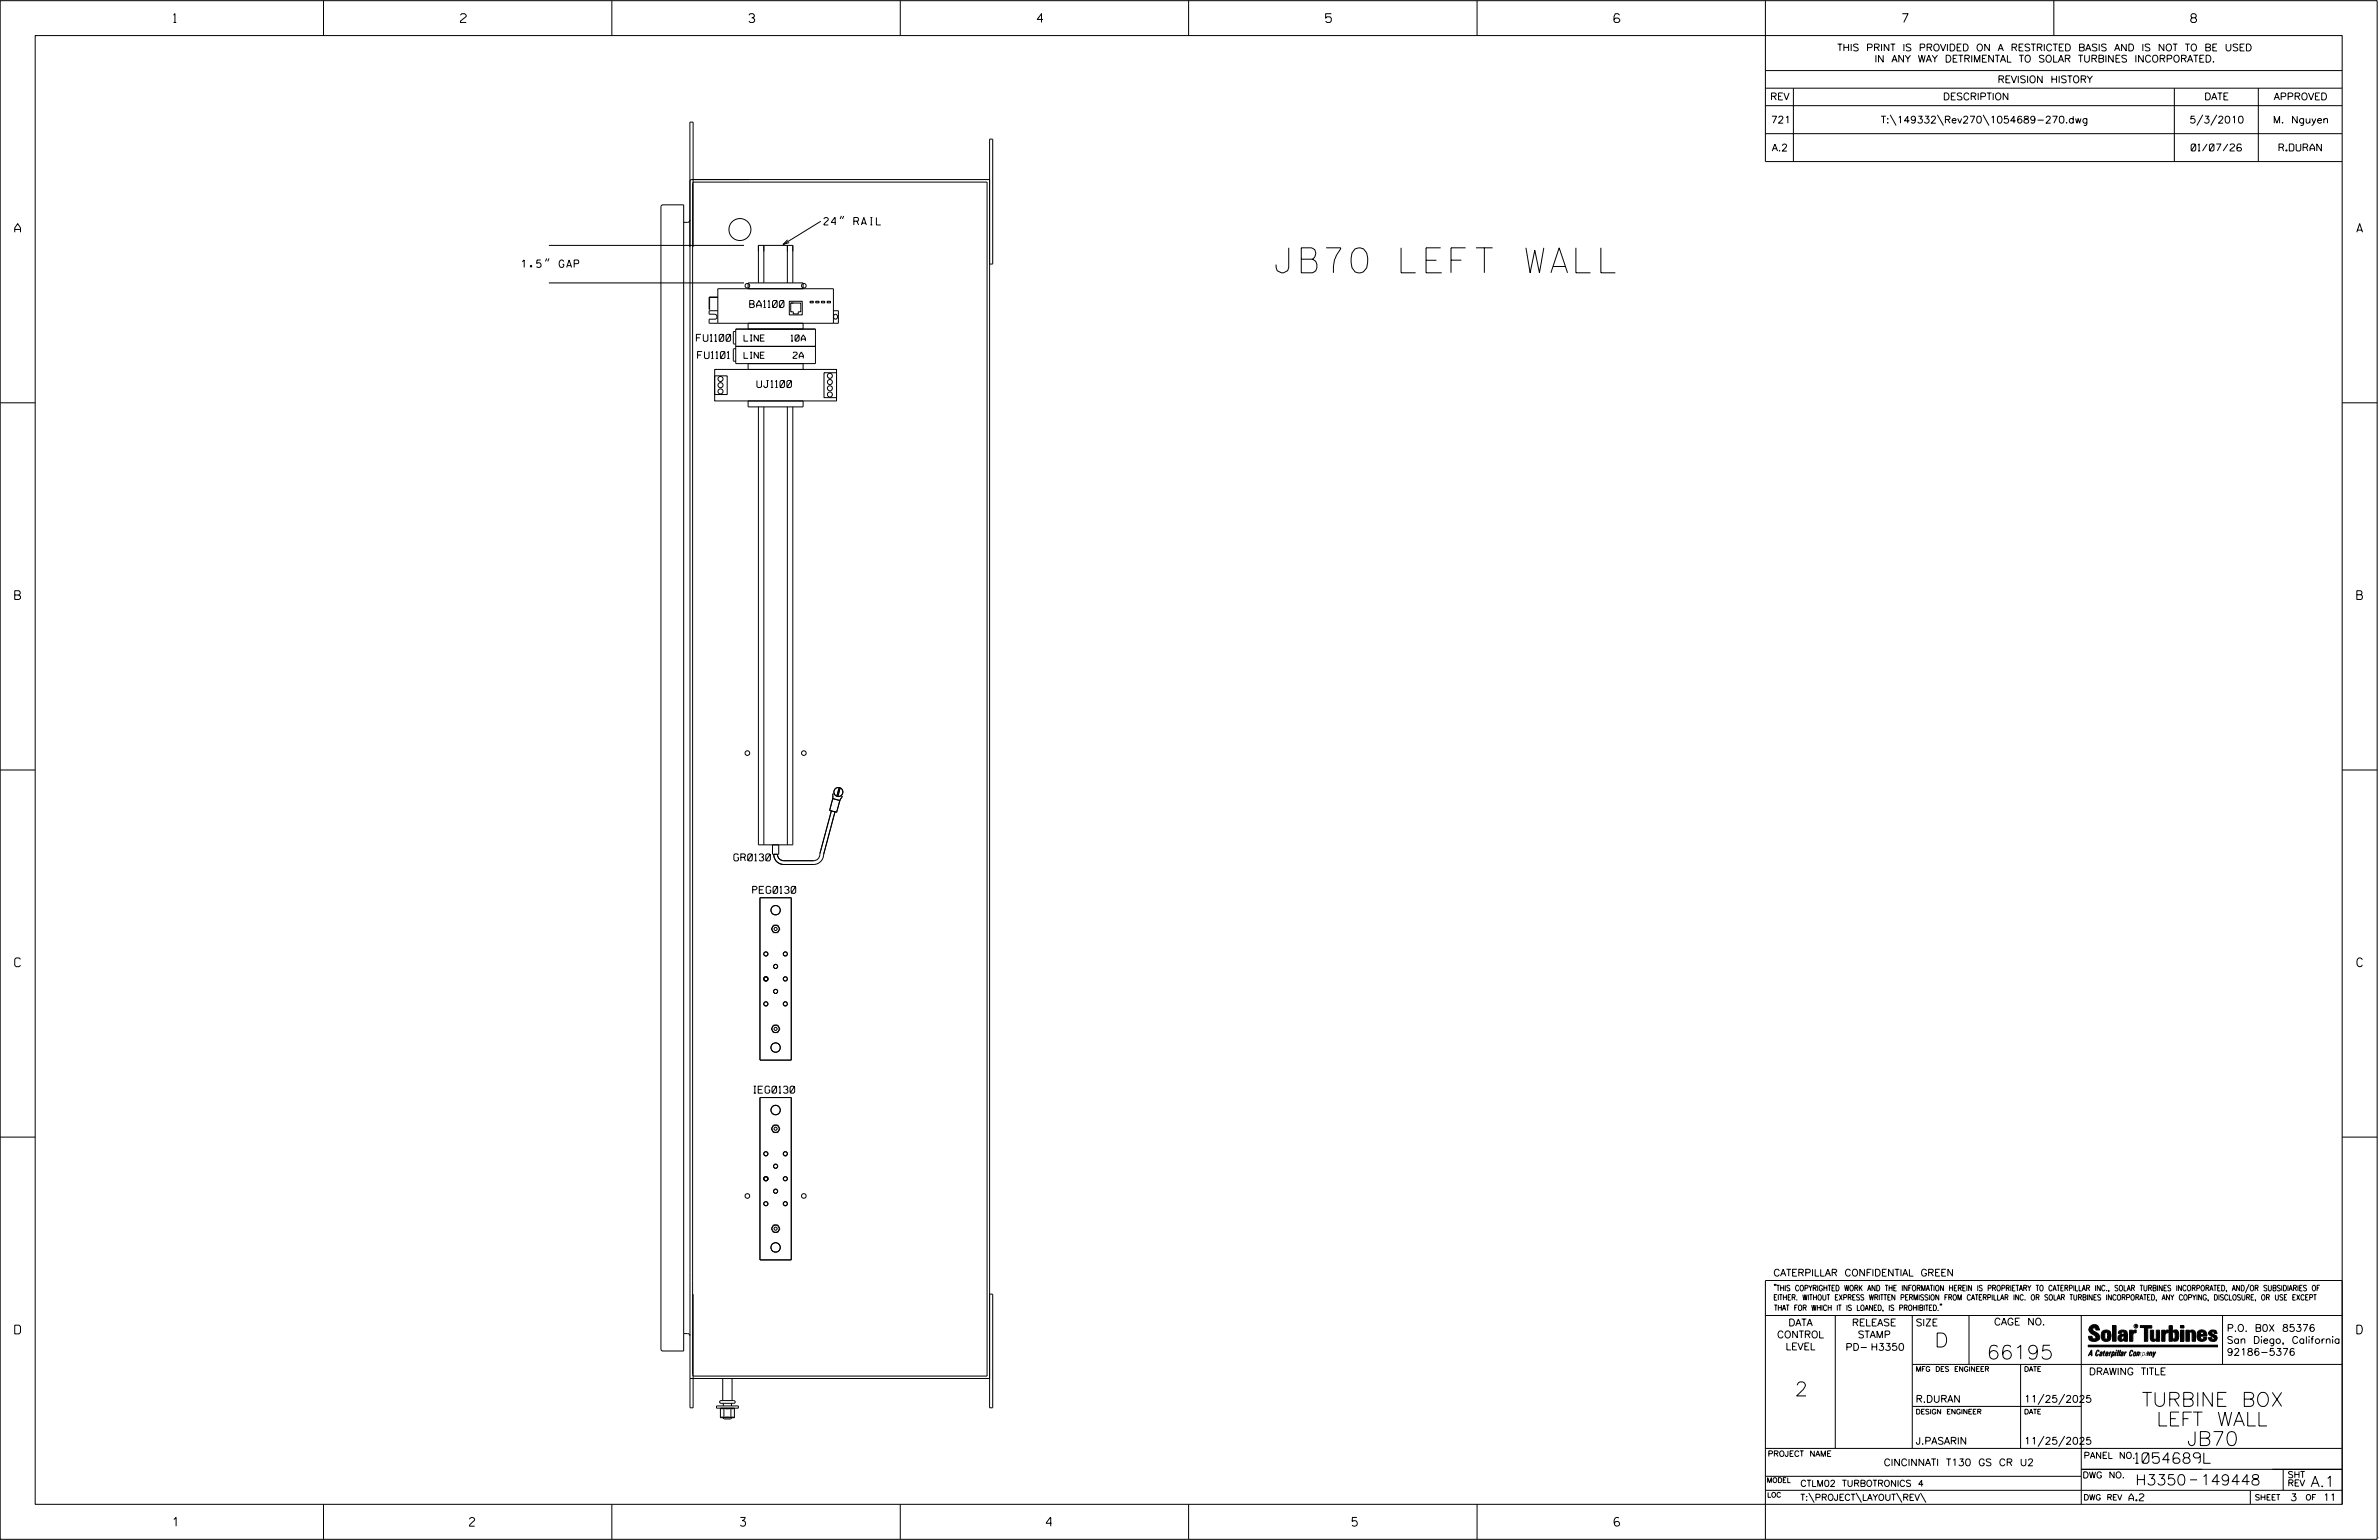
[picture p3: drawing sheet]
<svg xmlns="http://www.w3.org/2000/svg" width="864mm" height="559mm" viewBox="0 0 864 559" stroke-linecap="round" stroke-linejoin="round" font-family="sans-serif">
<defs><g id="words">
<text font-size="9.1" x="463.3" y="99">JB70 LEFT WALL</text>
<g font-size="5.1">
<text x="702.3" y="488.8">D</text>
<text x="721.2" y="493.2">66195</text>
<text x="651.5" y="506.5">2</text>
<text x="777.5" y="510.3">TURBINE BOX</text>
<text x="782.8" y="517.4">LEFT WALL</text>
<text x="793.9" y="524.5">JB70</text>
</g>
<g font-size="3.8">
<text x="775.1" y="531">1054689L</text>
<text x="775.2" y="538.9">H3350</text>
<text x="798.8" y="538.9">149448</text>
<text x="838.8" y="539.5">A.1</text>
</g>
<g font-size="3.2">
<text x="63" y="8.2">1</text>
<text x="167.2" y="8.2">2</text>
<text x="271.8" y="8.2">3</text>
<text x="376.5" y="8.2">4</text>
<text x="481.2" y="8.2">5</text>
<text x="690.6" y="8.2">7</text>
<text x="795.3" y="8.2">8</text>
<text x="5.4" y="84.3">A</text>
<text x="855.5" y="84.3">A</text>
<text x="5.4" y="217.5">B</text>
<text x="855.6" y="217.5">B</text>
<text x="5.4" y="350.8">C</text>
<text x="855.6" y="350.8">C</text>
<text x="5.4" y="484">D</text>
<text x="855.6" y="484">D</text>
<text x="62.8" y="553.8">1</text>
<text x="170.4" y="553.8">2</text>
<text x="268.8" y="553.8">3</text>
<text x="379.8" y="553.8">4</text>
<text x="490.8" y="553.8">5</text>
<text x="585.9" y="553.8">6</text>
</g>
<g font-size="2.7">
<text x="299.1" y="81.6">24&quot; RAIL</text>
<text x="189.4" y="97.1">1.5&quot; GAP</text>
</g>
<g font-size="2.5">
<text x="666.9" y="18.5">THIS PRINT IS PROVIDED ON A RESTRICTED BASIS AND IS NOT TO BE USED</text>
<text x="680.5" y="22.6">IN ANY WAY DETRIMENTAL TO SOLAR TURBINES INCORPORATED.</text>
<text x="725.1" y="30">REVISION HISTORY</text>
<text x="642.6" y="36.3">REV</text>
<text x="705.3" y="36.3">DESCRIPTION</text>
<text x="800.2" y="36.3">DATE</text>
<text x="825.4" y="36.3">APPROVED</text>
<text x="642.9" y="44.7">721</text>
<text x="682.8" y="44.7">T:\149332\Rev270\1054689-270.dwg</text>
<text x="794.8" y="44.7">5/3/2010</text>
<text x="825.1" y="44.7">M. Nguyen</text>
<text x="643.2" y="54.8">A.2</text>
<text x="795.4" y="54.8">01/07/26</text>
<text x="827.3" y="54.8">R.DURAN</text>
<text x="272.2" y="111.6">BA1100</text>
<text x="252.8" y="123.9">FU1100</text>
<text x="253.2" y="130.1">FU1101</text>
<text x="274.8" y="140.6">UJ1100</text>
<text x="266.4" y="312.4">GR0130</text>
<text x="273.2" y="324.2">PEG0130</text>
<text x="273.6" y="396.7">IEG0130</text>
<text x="643.8" y="463">CATERPILLAR CONFIDENTIAL GREEN</text>
<text x="645.1" y="485.5">CONTROL</text>
<text x="649.2" y="481.1">DATA</text>
<text x="672.3" y="481.1">RELEASE</text>
<text x="674.4" y="485.5">STAMP</text>
<text x="695.4" y="481.1">SIZE</text>
<text x="723.8" y="480.8">CAGE NO.</text>
<text x="808.4" y="483.1">P.O. B0X 85376</text>
<text x="648.2" y="489.8">LEVEL</text>
<text x="669.9" y="490">PD- H3350</text>
<text x="808.4" y="487.5">San Diego, California</text>
<text x="808.4" y="491.8">92186-5376</text>
<text x="758.3" y="498.9">DRAWING TITLE</text>
<text x="695.4" y="508.9">R.DURAN</text>
<text x="734.8" y="508.9">11/25/2025</text>
<text x="695.4" y="524.1">J.PASARIN</text>
<text x="734.8" y="524.1">11/25/2025</text>
<text x="683.8" y="531.9">CINCINNATI T130 GS CR U2</text>
<text x="772.8" y="544.6">A.2</text>
<text x="831.4" y="544.6">3</text>
<text x="843.3" y="544.6">11</text>
</g>
<g font-size="2.3">
<text x="270.1" y="123.8">LINE</text>
<text x="287.2" y="123.8">10A</text>
<text x="270.1" y="130">LINE</text>
<text x="287.9" y="130">2A</text>
<text x="756.4" y="529.2">PANEL NO.</text>
<text x="653.5" y="539.4">CTLM02 TURBOTRONICS 4</text>
<text x="756" y="536.3">DWG NO.</text>
<text x="830.4" y="539.3">REV</text>
<text x="830.4" y="536.2">SHT</text>
<text x="653.5" y="544.5">T:\PROJECT\LAYOUT\REV\</text>
</g>
<g font-size="2">
<text x="643.8" y="468.4">&quot;THIS COPYRIGHTED WORK AND THE INFORMATION HEREIN IS PROPRIETARY TO CATERPILLAR INC., SOLAR TURBINES INCORPORATED, AND/OR SUBSIDIARIES OF</text>
<text x="643.8" y="471.8">EITHER. WITHOUT EXPRESS WRITTEN PERMISSION FROM CATERPILLAR INC. OR SOLAR TURBINES INCORPORATED, ANY COPYING, DISCLOSURE, OR USE EXCEPT</text>
<text x="644" y="475.6">THAT FOR WHICH IT IS LOANED, IS PROHIBITED.&quot;</text>
<text x="641.7" y="528.5">PROJECT NAME</text>
<text x="756.3" y="544.3">DWG REV</text>
<text x="818.5" y="544.3">SHEET</text>
<text x="836.9" y="544.3">OF</text>
</g>
<g font-size="1.8">
<text x="695.4" y="497.6">MFG DES ENGINEER</text>
<text x="734.8" y="497.6">DATE</text>
<text x="695.4" y="513.1">DESIGN ENGINEER</text>
<text x="734.8" y="513.1">DATE</text>
<text x="641.3" y="538">MODEL</text>
<text x="641.5" y="543.3">LOC</text>
</g>
<text font-size=".9" x="775.1" y="481.7">R</text>
</g></defs>
<g fill="none" stroke="#000" stroke-width=".36">
<path d="M.1 .2h862.8v558.4h-862.8zM12.8 12.9h837.4v533h-837.4zM117.4 .2v12.7M222.1 .2v12.7M326.8 .2v12.7M431.5 .2v12.7M536.2 .2v12.7M587.9 5.5l-.5-.5h-1l-.5 1v1.7l.5 .4h1l.6-.4v-.6l-.6-.5h-1l-.5 .5M640.9 .2v58.4h209.3M745.6 .2v12.7M640.9 25.6h209.3M640.9 32h209.3"/>
<path d="M640.9 38.3h209.3M651 32v26.6M789.3 32v26.6M819.8 32v26.6M640.9 48.5h209.3M686.2 41.7l2.1 3.8M703.3 41.7l2.2 3.8M719.9 41.7l2.1 3.8M799.6 41.7l-2.1 3.8M804.7 41.7l-2.2 3.8M240.1 74.5l.5-.2h7.6v415.9h-7.6l-.5-.2-.2-.5v-414.5zM250.5 79.8l-.5 .8-1.8 .1"/>
<path d="M251.7 66.1h106.6v433.2h-106.3l-.5-.3-.1-432.4zM305.4 78.4l-.4 1M306.3 78.4l-.5 1M359.2 65.2h-108.2l-.5 .5M198.4 93.8l-.4 1.1M199.2 89h70.9M199.3 93.8l-.4 1.1M251.6 89.6v-45.3h-1.2l.1 466.5h1.1v-41.2M277.3 89v13.7M285.8 89v13.7M285.9 87l-1.6 1.7 2.2-.7M298 80.3l-13.7 8.4"/>
<path d="M359.2 95.8h1.2v-45.3h-1.2v460.3h1.2v-41.2h-1.2M199.2 102.7h70.9M260.6 117.3v-12.5h41.9v12.5M260.6 112.7h-3.2v1.3h2.1a.92 .92 0 0 1 .8 .9 .92 .92 0 0 1-.8 .9h-2.1v1.5h46.9v-4.6h-1.8M260.6 107.8h-3.2l.2 4.5M260.6 107.9h-3v4.4M267.1 119.4h28.9v12.5h-28.9zM271.6 117.3v2.1M275.3 102.7v-13.7h12.5v13.7M286.5 109.3h4.7v5h-4.7zM288 110h-.9v3.1h.9v.8h1.8v-.8h.9v-3.1h-3.6M291.5 104.8v-2.1h-19.9v2.1"/>
<path d="M291.5 117.3v2.1M294.1 109.3h1.1v.6h-1.1zM296.1 109.3h1.2v.6h-1.2zM298.2 109.3h1.2v.6h-1.2zM300.3 109.3h1.1v.6h-1.1zM259.4 134.1h44.3v11.4h-44.3zM259.4 136.4h4.6v6.8h-4.6zM267.1 120.3l-.9 .2v4.1l.9 .2M267.1 126.5l-.9 .2v4.2l.9 .2M267.1 125.7h28.9M271.6 131.9v2.2h19.9v-2.2M299.1 135.3h4.6v9h-4.6z"/>
<path d="M.1 146.2h12.7M271.6 145.5h19.9v2.1h-19.9zM275.3 147.6v159h12.5v-159M277.3 147.6v159M285.8 147.6v159M850.2 146.2h12.7M.1 279.4h12.7M850.2 279.4h12.7M301.8 294.2l-4.2 15.5a2.38 2.38 0 0 1-2.3 2.6h-10.8a2.29 2.29 0 0 1-2.3-2.3M302.3 289.8l2.6 .7-1.2 4.2-2.5-.6zM302.4 287.9l-.1 2M303.1 294.6l-4.1 15.5a3.7 3.7 0 0 1-3.7 3.6h-10.8a3.6 3.6 0 0 1-3.6-3.7"/>
<path d="M304.6 285.8l-.8 3.1M305 285.9l-.8 3.1M305.7 288.8l-.9 1.9M280.4 306.6v3.4h2.3v-3.4M275.9 325.8h11.3v58.9h-11.3zM280.8 335.7h1.5l.8 1.4-.8 1.3h-1.5l-.8-1.3zM280.8 372h1.5l.8 1.3-.8 1.4h-1.5l-.8-1.4zM275.9 398.3h11.3v58.9h-11.3zM.1 412.6h12.7M280.8 408.2h1.5l.8 1.4-.8 1.4h-1.5l-.8-1.4zM850.2 412.6h12.7M280.8 444.5h1.5l.8 1.3-.8 1.4h-1.5l-.8-1.4z"/>
<path d="M640.9 477.3h209.3M644.2 466.1l-.1 .4M644.7 466.1l-.2 .4M666.2 477.3v48.3M694.2 477.3v48.3M704.4 473.3l-.1 .4M704.8 473.3l-.1 .4M714.8 477.3v17.8M755.5 477.3v68.6M806.8 477.3v17.8M816.5 466l-1.4 3.1M850.2 464.6h-209.3v94"/>
<path d="M850.2 464.8v81.1M248.2 483.9l1.8 .1 .5 .7M694.2 495.1h156M733.5 495.1v30.5M758.6 481.4a2.02 2.02 0 0 1 3.1-.1l.5 1.3h-1.3l-.2-.6-.4-.2-.6 .1-.1 .4 .4 .7a2.46 2.46 0 0 1 2.2 2.9 2.83 2.83 0 0 1-3.8 .3l-.3-1.3h1.3l.2 .7 .6 .3 .5-.2 .2-.5-.4-.6-1.9-1.2-.4-.9zM759.2 491.3h-.7l.7-1.2v1.9h.2l-.1-2.1-1.3 2.1 .5-.5h.7M761.3 490l.3-.2 .4 .3-.1 .3-.3-.4-.4 .3-.3 1.6h.4l.4-.5-.3 .6-.4 .1-.3-.4zM762.6 490.6l.5-.1-.1 1.4h-.9a.74 .74 0 0 1 .9-.8l-.3 .7-.5 .1 .2-.5 .6-.2v-.5l-.7 .2zM763 483.2a2.17 2.17 0 0 1 3.1 0l.3 1.4-.3 1.5a2.17 2.17 0 0 1-3.1 0l-.3-1.5zM763.6 490.5l.4-.4 .2 .6h-.3l-.3 .9 .2 .4-.3-.1zM764.1 483.7l.5-.4 .4 .3v2.2l-.4 .2-.5-.2zM764.6 491.1l.6 .2v-.7l-.4-.1-.4 .6-.1 .8h.6"/>
<path d="M764.6 491.1l-.1 .8h.4M764.6 482.6v.8M764.8 490.7l.4 .1v.3h-.6zM765 491.5l-.1 .4zM766 490.5l-.5 1.5zM766 490.8l.4-.3-.4 .4M766.9 481h1.3v5.7h-1.3zM767 490.8l.5 .1-.3 .8-.4 .2zM767.3 490.5h-.5l-.5 2M767.3 490.5a.8 .8 0 0 1 .2 1 .8 .8 0 0 1-.9 .4l-.1 .6M767.3 490.5l-.1 .2M768.1 490.5l-.4 1.5z"/>
<path d="M768.2 489.9h.3l-.1 .2h-.2zM769 489.9l-.5 2.1zM769.7 489.9l-.6 2.1zM770.1 491.4l.5-.3-.5 .8zM770.4 491.9h.1M770.6 491.1l.1-.4-.7 .2 .1-.3 .6-.1 .2 .3-.5 1.1M770.6 491.1a.74 .74 0 0 0-.8 .8h.6M771 484.8h-.7l-.3 .6 .4 .7 .5-.3 .1-2.4h-.8l-.1 .4h-1.2a1.71 1.71 0 0 1 1.8-1.3 1.71 1.71 0 0 1 1.6 1.4v2.8h-1.1l-.1-.6M771 484.2l-1.5 .1a1.41 1.41 0 0 0 0 2.4l.5 .1 1.1-.7M771.2 486.1h-.1M771.4 490.5l.1 .3 .4-.3-.9 1.5zM771.5 490.8h.1"/>
<path d="M773 482.7h1.2v.5l.5-.5 .7-.1v1h-.6l-.5 .4-.1 2.7h-1.2zM773.3 490.3l.6-.4 .4 .2-.1 .4-.3-.4a1.28 1.28 0 0 0-.5 1.8l.6-.4-.1 .4-.8 .1zM774.7 490.8l.5-.3a.88 .88 0 0 1 .2 .9 .88 .88 0 0 1-.7 .7l-.2-.2zM774.8 490.9h.5l-.3 1h-.3l-.2-.2zM775.2 490.5l-.1 .2M776.8 481h4.3v.9h-1.5v4.8h-1.3M776.8 490.6l-.8 .2v-.3l-.4 1.5 .8-1.3v1.3l.3-1.2M779.3 491.1h.4M779.6 490.5h.3l-.3 1.4M779.6 490.7h.2l-.1 .4M779.7 491.1l-.1 .4M779.7 491.1l-.4 .2"/>
<path d="M780.1 492l.4-1.5 .1 .3 .3-.3 .3 .2-.3 1.3v-1.3l-.7 1.3M780.6 482.7h1.2v2.7l.1 .4 .4 .3 .4-.7v-2.7h1.2l.1 4h-1.3v-.5l-1.1 .6-.7-.3-.3-.7zM781.6 492.5l1-2-.8 1.3-.2-1.3-.2 2M784.7 482.7h1.2v.5l.5-.5 .7-.1v1h-.5l-.6 .4-.1 2.7h-1.2zM787.4 481h1.2v2a1.4 1.4 0 0 1 2.2 .2l.1 1.4-.4 1.9-1.5 .1-.4-.5v-1l.5 .9 .5-.3v-2.1l-.5-.4-.5 .7v2.8h-1.2zM791.5 482.7h1.3v4h-1.3zM791.5 481h1.3v.9h-1.3zM793.5 482.7h1.3v.4l.7-.5 1.1 .2 .4 .6v3.3h-1.2l-.3-3.4-.7 .2v3.2h-1.3zM794.8 483.1h.1M797.7 483.2a1.92 1.92 0 0 1 2.4-.5 1.92 1.92 0 0 1 1 2.1h-2.3v.8l.6 .5 .5-.3v-.5h1.2a1.83 1.83 0 0 1-2.1 1.4 1.83 1.83 0 0 1-1.5-2.1zM798.8 484.2v.6M799.1 483.4h.6l.2 .8h-1.1z"/>
<path d="M804.6 482.9a1.84 1.84 0 0 0-2.9 .8 3.3 3.3 0 0 0 2.2 1.9l-.5 .5-.4-.3-.1-.4h-1.2l.1 .6a1.92 1.92 0 0 0 2.9 .4M804.9 483.8h-1.2l-.2-.6-.5 .1-.1 .3 .1 .3 1.8 .9M805.1 488.1h-47.1v.6h47.1M250.5 500.2h108.7M260.1 510.2h7.9v.8h-7.9zM261.5 508.3l4.9-.1a.49 .49 0 0 1 .5 .5 .49 .49 0 0 1-.5 .5h-4.7l-.4-.2zM261.5 514.4h5.1M261.5 514.4l.6-.2 .7 .2M262.4 500.2v8M262.4 514.4l.5 .5h2.3l.5-.5M262.6 509.2v1M262.8 511l1.3 .2 1.2-.2"/>
<path d="M262.8 514.4l1.3-.2 1.2 .2M262.8 511l-.7 .2-.6-.2v3.4M262.8 511v3.4M265.3 511v3.4M265.3 511l.7 .2 .6-.2v3.4M265.3 514.4l.7-.2 .6 .2M265.5 509.2v1M265.7 500.2v8M265.8 514.3h.1M694.2 510.3h61.3M742 505.8l-2.2 3.9M749.5 505.8l-2.2 3.9"/>
<path d="M640.9 525.6h209.2M640.9 535.7h114.6M742 521.1l-2.2 3.8M749.5 521.1l-2.2 3.8M755.5 533.2h94.7M795 537h2.6M828.8 533.2v7.6M117.4 545.9v12.7M222.1 545.9v12.7M326.8 545.9v12.7M431.5 545.9v12.7M536.2 545.9v12.7"/>
<path d="M640.9 540.8h209.3M656.6 541.7l2 3.5M673.8 541.7l1.9 3.5M688.4 541.7l2 3.5M697.2 541.7l1.9 3.5M816.9 541v4.9M863.5 558h.1"/>
<circle cx="268.6" cy="83.3" r="4"/>
<circle cx="271.3" cy="103.7" r=".83"/>
<circle cx="291.8" cy="103.7" r=".83"/>
<circle cx="303.3" cy="115" r=".84"/>
<circle cx="261.6" cy="139.8" r=".92"/>
<circle cx="261.6" cy="137.5" r=".92"/>
<circle cx="301.3" cy="136.4" r=".91"/>
<circle cx="301.3" cy="138.6" r=".91"/>
<circle cx="261.6" cy="142" r=".92"/>
<circle cx="301.3" cy="140.9" r=".91"/>
<circle cx="301.3" cy="143.2" r=".91"/>
<circle cx="271.3" cy="273.3" r=".83"/>
<circle cx="291.8" cy="273.3" r=".83"/>
<circle cx="304.3" cy="287.4" r="1.63"/>
<circle cx="281.5" cy="330.3" r="1.7"/>
<circle cx="281.6" cy="337.1" r=".57"/>
<circle cx="281.6" cy="337.1" r="1.3"/>
<circle cx="278" cy="355.2" r=".76"/>
<circle cx="278" cy="346.2" r=".75"/>
<circle cx="281.5" cy="359.7" r=".75"/>
<circle cx="281.5" cy="350.7" r=".75"/>
<circle cx="285.1" cy="355.2" r=".75"/>
<circle cx="285.1" cy="346.1" r=".74"/>
<circle cx="278" cy="364.3" r=".75"/>
<circle cx="281.5" cy="373.3" r="1.31"/>
<circle cx="281.6" cy="373.3" r=".56"/>
<circle cx="285.1" cy="364.3" r=".75"/>
<circle cx="281.5" cy="380.1" r="1.7"/>
<circle cx="278" cy="418.7" r=".75"/>
<circle cx="281.5" cy="402.8" r="1.7"/>
<circle cx="281.5" cy="409.6" r="1.31"/>
<circle cx="281.6" cy="409.6" r=".57"/>
<circle cx="285.1" cy="418.6" r=".75"/>
<circle cx="271.3" cy="434" r=".83"/>
<circle cx="278" cy="427.7" r=".75"/>
<circle cx="278" cy="436.8" r=".75"/>
<circle cx="281.5" cy="423.2" r=".75"/>
<circle cx="281.5" cy="432.2" r=".75"/>
<circle cx="285.1" cy="427.7" r=".74"/>
<circle cx="285.1" cy="436.8" r=".74"/>
<circle cx="291.8" cy="434" r=".83"/>
<circle cx="281.5" cy="452.6" r="1.7"/>
<circle cx="281.6" cy="445.8" r=".57"/>
<circle cx="281.6" cy="445.8" r="1.3"/>
<circle cx="775.4" cy="481.2" r=".69"/>
</g>
<g fill="#000">
<path d="M768.1 490.5l-.4 1.5zM768.2 489.9h.3l-.1 .2h-.2zM769 489.9l-.5 2.1zM769.7 489.9l-.6 2.1zM791.5 481h1.3v.9h-1.3zM791.5 482.7h1.3v4h-1.3zM758 488.1h47.1v.6h-47.1z"/>
<path d="M759.2 489.9l-1.2 2.1 .5-.5h.7v.5h.2zM759.2 490.1v1.2h-.7z" fill-rule="evenodd"/>
<path d="M758.6 481.4a2.02 2.02 0 0 1 3.1-.1l.5 1.3h-1.3l-.2-.6-.4-.2-.6 .1-.1 .4 .4 .7a2.46 2.46 0 0 1 2.2 2.9 2.83 2.83 0 0 1-3.8 .3l-.3-1.3h1.3l.2 .7 .6 .3 .5-.2 .2-.5-.4-.6-1.9-1.2-.4-.9z" fill-rule="evenodd"/>
<path d="M761.3 490l.3-.2 .4 .3-.1 .3-.3-.4-.4 .3-.3 1.6h.4l.4-.5-.3 .6-.4 .1-.3-.4z" fill-rule="evenodd"/>
<path d="M762.6 490.6l.5-.1-.1 1.4h-.9a.74 .74 0 0 1 .9-.8l-.6 .3-.2 .5 .5-.1 .3-.6v-.5l-.7 .2z" fill-rule="evenodd"/>
<path d="M763.6 490.5l.4-.4 .2 .6h-.3l-.3 .9 .2 .4-.3-.1z" fill-rule="evenodd"/>
<path d="M764.8 490.5l.5 .3-.1 .5h-.6l.6-.2v-.3l-.4-.1-.3 1.2h.4l.3-.4-.6 .6-.3-.2v-.4z" fill-rule="evenodd"/>
<path d="M763 483.2a2.17 2.17 0 0 1 3.1 0l.3 1.4-.3 1.5a2.17 2.17 0 0 1-3.1 0l-.3-1.5zM764.1 483.7v2.1l.5 .2 .4-.2v-2.2l-.4-.3z" fill-rule="evenodd"/>
<path d="M766 490.5v.3l.4-.1-.4 .2-.5 1.1z" fill-rule="evenodd"/>
<path d="M766.8 490.5l-.5 2 .3-.6a.71 .71 0 0 0 .9-.5 .71 .71 0 0 0-.4-.9zM767 490.8l.5 .1-.3 .8-.4 .2z" fill-rule="evenodd"/>
<path d="M766.9 481h1.3v5.7h-1.3z" fill-rule="evenodd"/>
<path d="M770.1 490.6l.6-.1 .2 .3-.4 1.2-.5 .1-.2-.5 .3-.5h.5l-.7 .5v.3l.4-.1 .4-.9-.5-.2-.2 .2z" fill-rule="evenodd"/>
<path d="M769.4 482.8l-.5 1h1.2l.1-.4h.8v.8l-1.5 .1a1.41 1.41 0 0 0 0 2.4l.5 .1 1.1-.7 .1 .6h1.1v-2.8a1.79 1.79 0 0 0-2.4-1.2zM770.3 484.8h.7l-.1 1-.5 .3-.4-.7z" fill-rule="evenodd"/>
<path d="M771.4 490.5l.1 .3 .4-.3-.9 1.5z" fill-rule="evenodd"/>
<path d="M773 482.7h1.2v.5l.5-.5 .7-.1v1h-.6l-.5 .4-.1 2.7h-1.2z" fill-rule="evenodd"/>
<path d="M773.3 490.3l.6-.4 .4 .2-.1 .4-.3-.4a1.28 1.28 0 0 0-.5 1.8l.6-.4-.3 .5h-.6z" fill-rule="evenodd"/>
<path d="M774.7 490.8l-.2 1.1h.7a.96 .96 0 0 0 0-1.4zM774.8 490.9h.5l-.1 .6-.5 .4-.2-.2z" fill-rule="evenodd"/>
<path d="M776 490.5v.3l.4-.3 .2 .3 .7-.2-.3 1.4v-1.3l-.6 1.3v-1.3l-.8 1.3z" fill-rule="evenodd"/>
<path d="M776.8 481h4.3v.9h-1.5v4.8h-1.3v-4.8h-1.5z" fill-rule="evenodd"/>
<path d="M777.9 490.5l-.5 2 .3-.6a.71 .71 0 0 0 .9-.5 .71 .71 0 0 0-.4-.9zM778.1 490.8l.3-.1 .1 .4-.5 .8-.2-.5z" fill-rule="evenodd"/>
<path d="M779.3 490.6l.6-.1-.3 1.5-.7-.1a.67 .67 0 0 1 .8-.8l-.6 .3-.1 .5 .4-.1 .4-.9-.4-.2-.3 .2z" fill-rule="evenodd"/>
<path d="M780.5 490.5l.1 .3 .3-.3 .3 .2-.3 1.3v-1.3l-.8 1.3z" fill-rule="evenodd"/>
<path d="M780.6 482.7h1.2v2.7l.1 .4 .4 .3 .4-.7v-2.7h1.2l.1 4h-1.3v-.5l-1.1 .6-.7-.3-.3-.7z" fill-rule="evenodd"/>
<path d="M781.6 490.5l.2 1.3 .8-1.3-1.2 2z" fill-rule="evenodd"/>
<path d="M784.7 482.7h1.2v.5l.5-.5 .7-.1v1h-.5l-.6 .4-.1 2.7h-1.2z" fill-rule="evenodd"/>
<path d="M787.4 481h1.2v2a1.4 1.4 0 0 1 2.2 .2l.1 1.4-.4 1.9-1.5 .1-.4-.5v-1l.5 .9 .5-.3v-2.1l-.5-.4-.5 .7v2.8h-1.2z" fill-rule="evenodd"/>
<path d="M793.5 482.7h1.3v.4a1.29 1.29 0 0 1 2.2 .3v3.3h-1.2l-.3-3.4-.7 .2v3.2h-1.3z" fill-rule="evenodd"/>
<path d="M797.7 483.2a1.92 1.92 0 0 1 2.4-.5 1.92 1.92 0 0 1 1 2.1h-2.3v.8l.6 .5 .5-.3v-.5h1.2a1.83 1.83 0 0 1-2.1 1.4 1.83 1.83 0 0 1-1.5-2.1zM799.1 483.4l-.3 .8h1.1l-.2-.8z" fill-rule="evenodd"/>
<path d="M801.9 483.2a1.94 1.94 0 0 1 3 .1v.5h-1.2l-.2-.6-.5 .1-.1 .3 .1 .3 1.8 .9a1.2 1.2 0 0 1 .1 1.3 1.2 1.2 0 0 1-1.2 .7l-1.6-.4-.4-1h1.2l.1 .4 .4 .3 .5-.5a3.3 3.3 0 0 1-2.2-1.9z" fill-rule="evenodd"/>
<circle cx="761.4" cy="492" r=".07"/>
<circle cx="762.2" cy="485.1" r=".07"/>
<circle cx="769.3" cy="492" r=".07"/>
<circle cx="773.1" cy="486.7" r=".07"/>
<circle cx="791.5" cy="486.7" r=".07"/>
<circle cx="791.5" cy="481" r=".07"/>
<circle cx="794.8" cy="486.7" r=".07"/>
</g>
<use href="#words"/>
</svg>
